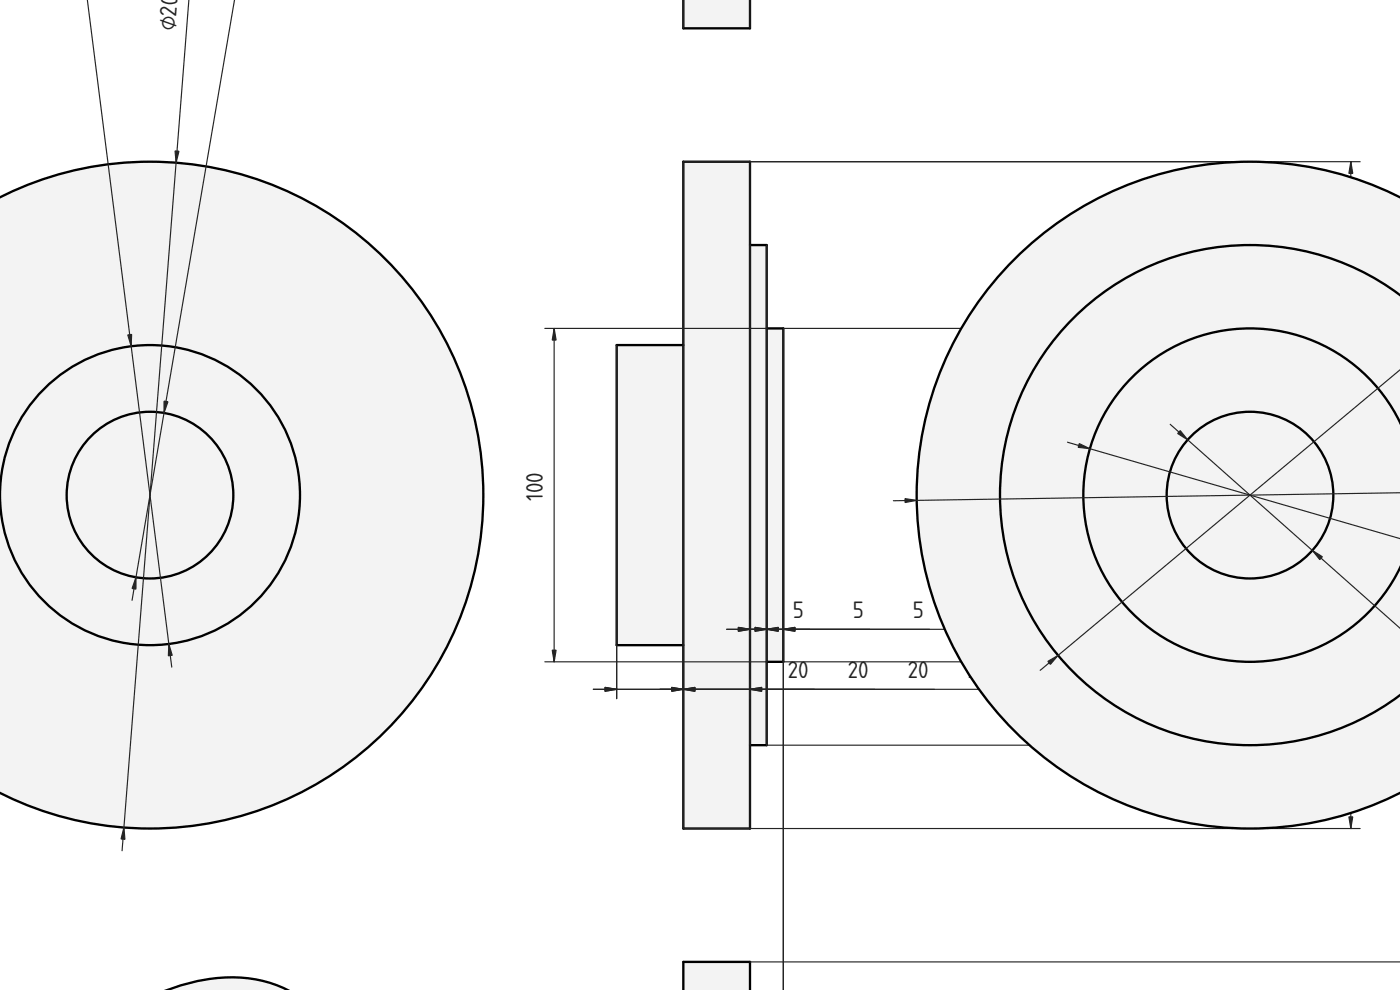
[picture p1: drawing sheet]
<svg xmlns="http://www.w3.org/2000/svg" width="420mm" height="297mm" viewBox="0 0 420 297" stroke-linecap="round" stroke-linejoin="round" font-family="sans-serif">
<defs><g id="words">
<g font-size="6.7" fill="#212529">
<text x="67" y="-.7" transform="rotate(-80 67 -.7)">⌀</text>
<text x="52.5" y="9.4" transform="rotate(-86 52.5 9.4)">⌀20</text>
<text x="366" y="149.5" transform="rotate(-90 366 149.5)">175</text>
<text x="162.9" y="150.3" transform="rotate(-90 162.9 150.3)">100</text>
<text x="325" y="153.3" transform="rotate(-90 325 153.3)">100</text>
<text x="402" y="159.7" transform="rotate(-90 402 159.7)">200</text>
<text x="237.9" y="185.4">5</text>
<text x="255.9" y="185.4">5</text>
<text x="274" y="185.4">5</text>
<text x="236.5" y="203.4">20</text>
<text x="254.5" y="203.4">20</text>
<text x="272.5" y="203.4">20</text>
<text x="290.5" y="203.4">20</text>
</g>
</g></defs>
<g fill="#f1f3f5">
<path d="M205.1 48.5h20v25h5v25h5v100.1h-5v25h-5v25h-20v-55h-20v-90.1h20z" fill-rule="evenodd"/>
<path d="M205.1 48.5h20v200.1h-20z" fill-rule="evenodd"/>
<path d="M185.1 103.5h20v90.1h-20z" fill-rule="evenodd"/>
<path d="M225.1 73.5h5v150.1h-5z" fill-rule="evenodd"/>
<path d="M230.1 98.5h5v100.1h-5z" fill-rule="evenodd"/>
</g>
<path d="M205.1 48.5h20v200.1h-20zM225.1 73.5h5v150.1h-5M230.1 98.5h5v100.1h-5M205.1 103.5h-20v90.1h20" fill="none" stroke="#000" stroke-width=".7"/>
<g fill="none" stroke="#212529" stroke-width=".35">
<path d="M225.1 48.5v200.1M369.4 48.5v175.1M405.4 48.5v200.1M408.2 48.5h-203.1v200.1h203.1M230.1 73.5v150.1h142.1M163.5 98.5h66.6M166.3 98.5v100.1M328.4 98.5v100.1M331.2 98.5h-96.1v198.6M185.1 103.5v106.1M163.5 198.6h66.6M218.1 188.8h78.9"/>
<path d="M235.1 198.6h96.1M178.1 206.8h120.4"/>
</g>
<g fill="#212529" stroke="#212529" stroke-width=".35">
<path d="M235.1 188.8l3.5-.6v1.2z"/>
<path d="M226.6 188.2l3.5 .6-3.5 .6z"/>
<path d="M230.1 188.8l3.5-.6v1.2z"/>
<path d="M221.6 188.2l3.5 .6-3.5 .6z"/>
<path d="M225.1 206.8l3.5-.6v1.2z"/>
<path d="M201.6 206.2l3.5 .6-3.5 .6z"/>
<path d="M205.1 206.8l3.5-.6v1.2z"/>
<path d="M181.6 206.2l3.5 .6-3.5 .6z"/>
<path d="M327.8 195.1h1.2l-.6 3.5z"/>
<path d="M328.4 98.5l.6 3.5h-1.2z"/>
<path d="M369.4 48.5l.6 3.5h-1.2z"/>
<path d="M368.8 220.1h1.2l-.6 3.5z"/>
<path d="M404.8 245.1h1.2l-.6 3.5z"/>
<path d="M405.4 48.5l.6 3.5h-1.2z"/>
<path d="M166.3 98.5l.6 3.5h-1.2z"/>
<path d="M165.7 195.1h1.2l-.6 3.5z"/>
</g>
<g fill="#f1f3f5">
<path d="M.2 59.1a100.1 100.1 0 0 1 144.9 89.5 100.1 100.1 0 0 1-144.9 89.4l-.3-3.1v-172.7z" fill-rule="evenodd"/>
<circle cx="45" cy="148.6" r="45"/>
<circle cx="45" cy="148.6" r="25"/>
</g>
<g fill="none" stroke="#000" stroke-width=".7">
<path d="M0 59.2a100 100 0 0 1 145.1 89.4 100 100 0 0 1-145.1 89.3"/>
<circle cx="45" cy="148.6" r="45"/>
<circle cx="45" cy="148.6" r="25"/>
</g>
<path d="M26.2 -.1l25.3 200.3M56.7 -.1l-20.1 255.4M70.4 -.1l-30.8 180.2" fill="none" stroke="#212529" stroke-width=".35"/>
<g fill="#212529" stroke="#212529" stroke-width=".35">
<path d="M49.2 120.4l1.2 .1-1.2 3.4z"/>
<path d="M40.8 173.2v3.6l-1.2-.2z"/>
<path d="M52.5 45.3l1.2 .1-.9 3.4z"/>
<path d="M37.2 248.3l.3 3.5-1.2-.1z"/>
<path d="M38.3 100.5l1.2-.2-.1 3.6z"/>
<path d="M50.7 193.2l1 3.4-1.2 .2z"/>
</g>
<g fill="#f1f3f5">
<path d="M304.4 77.8a100 100 0 0 1 115.6-18.7l.2 3.1v172.7l-.2 3.1a100 100 0 0 1-126-30.9 100 100 0 0 1 10.4-129.3z" fill-rule="evenodd"/>
<path d="M322.1 95.5a75 75 0 0 1 95-9.2l3.1 2.9v118.8l-3.1 2.8a75 75 0 0 1-99.9-14.5 75 75 0 0 1 4.9-100.8z" fill-rule="evenodd"/>
<path d="M339.8 113.2a50 50 0 0 1 80.1 12.9l.3 3v38.9l-.3 3a50 50 0 0 1-74 18.1 50 50 0 0 1-6.1-75.9z" fill-rule="evenodd"/>
<circle cx="375.1" cy="148.6" r="25"/>
</g>
<g fill="none" stroke="#000" stroke-width=".7">
<path d="M420.2 59.2a100 100 0 0 0-145.1 89.4 100 100 0 0 0 145.1 89.3M420.2 88.6a75 75 0 0 0-100.5 9.5 75 75 0 0 0 0 101 75 75 0 0 0 100.5 9.4M420.2 126.9a50 50 0 0 0-76.2-17.5 50 50 0 0 0 0 78.3 50 50 0 0 0 76.2-17.5"/>
<circle cx="375.1" cy="148.6" r="25"/>
</g>
<path d="M420.2 110.9l-108 90.2M320.4 132.7l99.8 28.9M351.2 127.3l69 61.2M420.2 147.8l-152.1 2.4" fill="none" stroke="#212529" stroke-width=".35"/>
<g fill="#212529" stroke="#212529" stroke-width=".35">
<path d="M393.9 165.2l3 1.8-.8 .9z"/>
<path d="M354.2 129.2l2.2 2.8-3-1.9z"/>
<path d="M323.9 133.1l3.2 1.5-3.5-.4z"/>
<path d="M314.5 198.4l3-1.8-2.3 2.7z"/>
<path d="M271.6 149.6l3.5 .5-3.5 .7z"/>
</g>
<g fill="#f1f3f5">
<path d="M185.1 -.1h50h-10v8.6h-20v-8.6z" fill-rule="evenodd"/>
<path d="M205.1 -.1h20v8.6h-20z" fill-rule="evenodd"/>
</g>
<path d="M205.1 -.1v8.6h20v-8.6" fill="none" stroke="#000" stroke-width=".7"/>
<path d="M205.1 -.1v8.6M225.1 -.1v8.6" fill="none" stroke="#212529" stroke-width=".35"/>
<g fill="#f1f3f5">
<path d="M185.1 297.1h20v-8.5h20v8.5h10z" fill-rule="evenodd"/>
<path d="M205.1 288.6h20v8.5h-20z" fill-rule="evenodd"/>
</g>
<path d="M205.1 297.1v-8.5h20v8.5" fill="none" stroke="#000" stroke-width=".7"/>
<path d="M225.1 288.6h195.1" fill="none" stroke="#212529" stroke-width=".35"/>
<g fill="#f1f3f5">
<path d="M-.1 297.1h48.5l3.3-.6a45.9 45.9 0 0 1 31-1l2.7 1.1 2.6 .5h34.8z" fill-rule="evenodd"/>
<path d="M-.1 297.1h48.5l3.3-.6a45.9 45.9 0 0 1 31-1l2.7 1.1 2.6 .5h20.7z" fill-rule="evenodd"/>
</g>
<path d="M50.1 297.1a48.6 48.6 0 0 1 29.8-2.5l2.8 .9 3.7 1.6" fill="none" stroke="#000" stroke-width=".7"/>
<use href="#words"/>
</svg>
